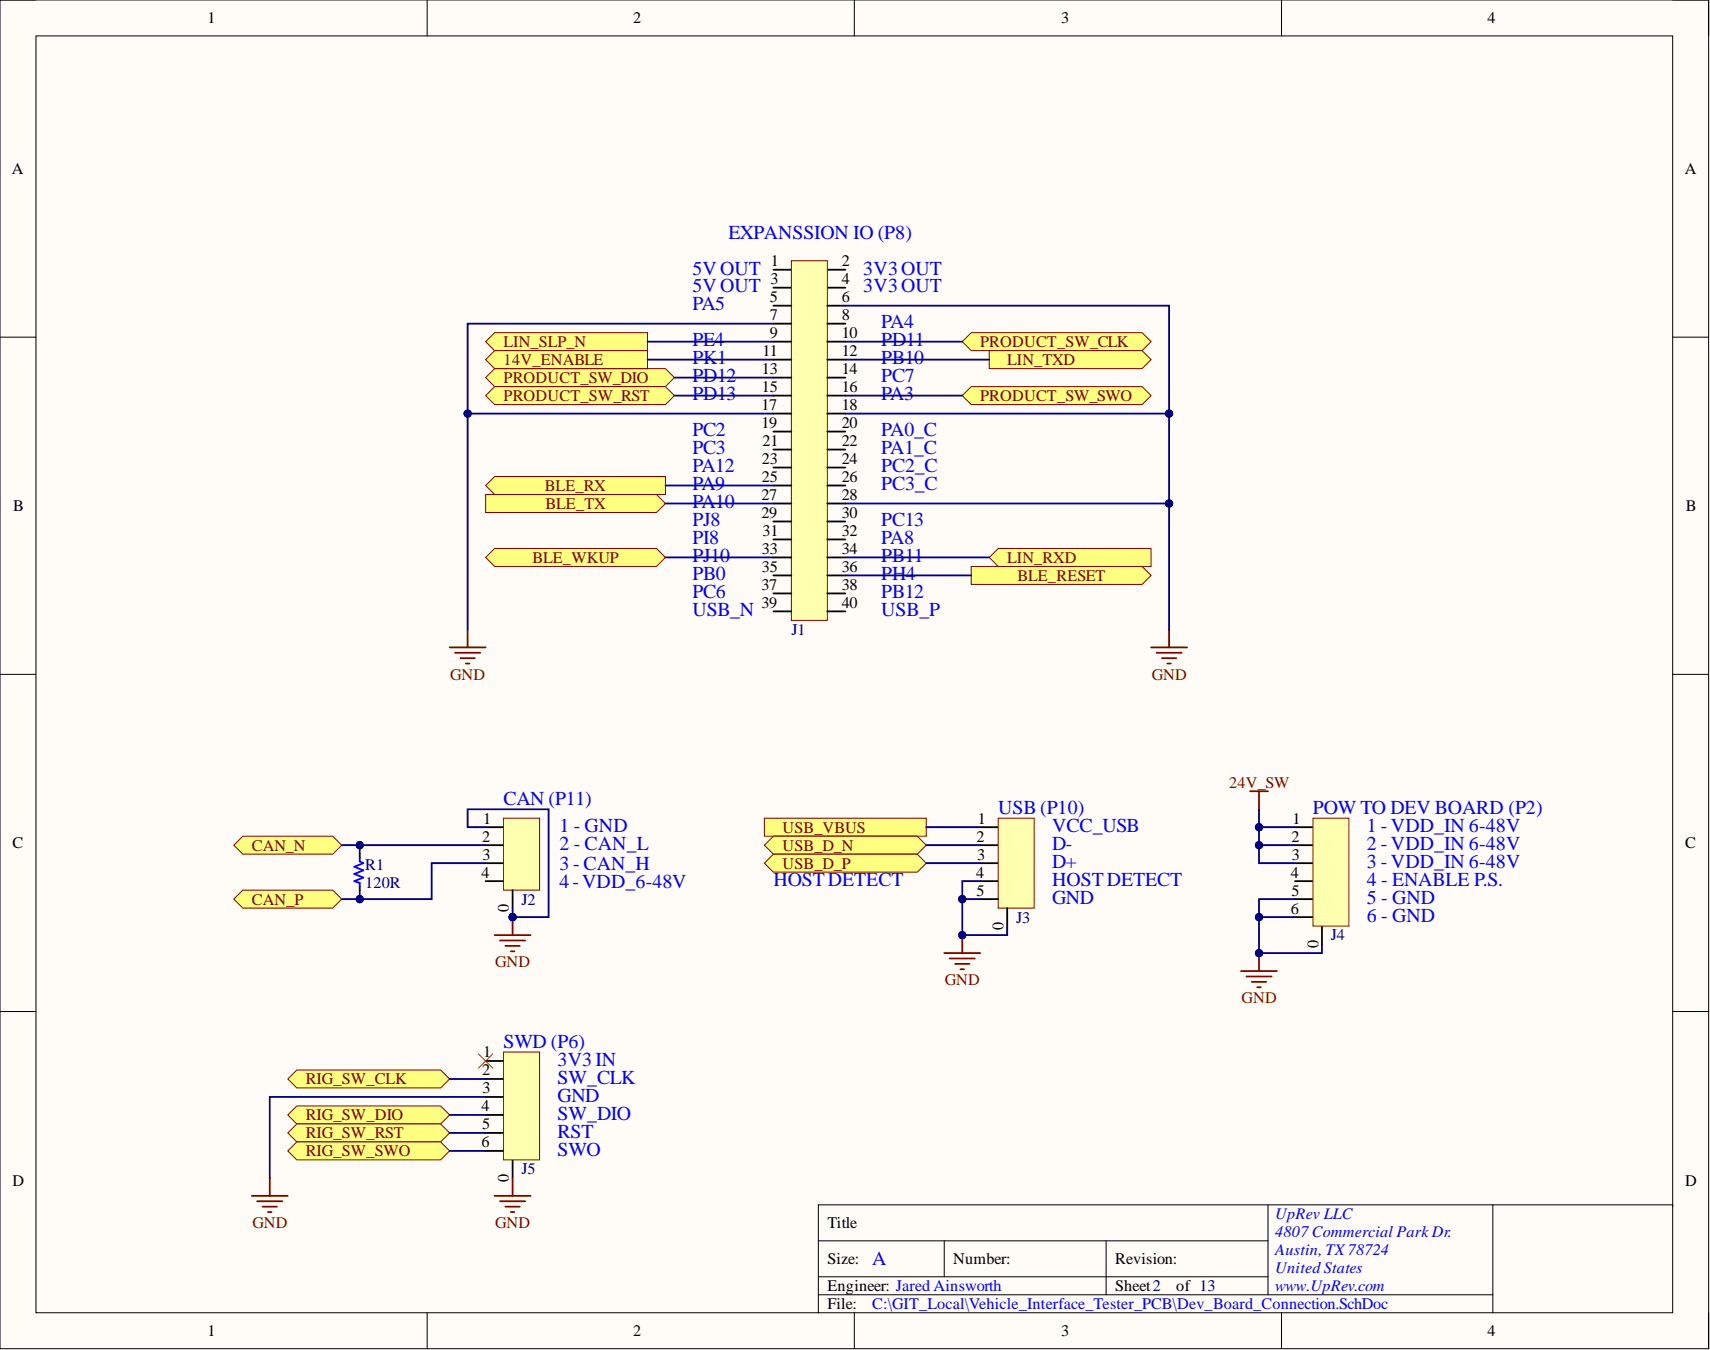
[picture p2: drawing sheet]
<svg xmlns="http://www.w3.org/2000/svg" width="241mm" height="190mm" viewBox="0 0 241 190" stroke-linecap="round" stroke-linejoin="round" font-family="sans-serif">
<defs><g id="words">
<g font-size="2.8" fill="#00f">
<text x="102.8" y="33.7">EXPANSSION IO (P8)</text>
<text x="97.7" y="38.7">5VOUT</text>
<text x="97.7" y="41.3">5VOUT</text>
<text x="121.8" y="38.7">3V3OUT</text>
<text x="121.8" y="41.3">3V3OUT</text>
<text x="97.7" y="43.8">PA5</text>
<text x="124.4" y="46.3">PA4</text>
<text x="97.7" y="48.9">PE4</text>
<text x="97.7" y="51.4">PK1</text>
<text x="97.7" y="54">PD12</text>
<text x="124.4" y="48.9">PD11</text>
<text x="124.4" y="51.4">PB10</text>
<text x="124.4" y="54">PC7</text>
<text x="97.7" y="56.5">PD13</text>
<text x="124.4" y="56.5">PA3</text>
<text x="97.7" y="61.6">PC2</text>
<text x="97.7" y="64.1">PC3</text>
<text x="124.4" y="61.6">PA0_C</text>
<text x="124.4" y="64.1">PA1_C</text>
<text x="97.7" y="66.7">PA12</text>
<text x="97.7" y="69.2">PA9</text>
<text x="97.7" y="71.7">PA10</text>
<text x="124.4" y="66.7">PC2_C</text>
<text x="124.4" y="69.2">PC3_C</text>
<text x="97.7" y="74.3">PJ8</text>
<text x="97.7" y="76.8">PI8</text>
<text x="124.4" y="74.3">PC13</text>
<text x="124.4" y="76.8">PA8</text>
<text x="97.7" y="79.3">PJ10</text>
<text x="97.7" y="81.9">PB0</text>
<text x="124.4" y="79.3">PB11</text>
<text x="124.4" y="81.9">PH4</text>
<text x="97.7" y="84.4">PC6</text>
<text x="97.7" y="87">USB_N</text>
<text x="124.4" y="84.4">PB12</text>
<text x="124.4" y="87">USB_P</text>
<text x="71.1" y="113.6">CAN (P11)</text>
<text x="78.9" y="117.4">1 - GND</text>
<text x="78.9" y="119.9">2 - CAN_L</text>
<text x="140.9" y="114.9">USB (P10)</text>
<text x="148.5" y="117.4">VCC_USB</text>
<text x="148.5" y="119.9">D-</text>
<text x="185.3" y="114.9">POW TO DEV BOARD (P2)</text>
<text x="192.9" y="117.4">1 - VDD_IN 6-48V</text>
<text x="192.9" y="119.9">2 - VDD_IN 6-48V</text>
<text x="78.9" y="122.7">3 - CAN_H</text>
<text x="78.9" y="125.3">4-VDD_6-48V</text>
<text x="109.1" y="125">HOSTDETECT</text>
<text x="148.5" y="122.5">D+</text>
<text x="148.5" y="125">HOSTDETECT</text>
<text x="192.9" y="122.5">3 - VDD_IN 6-48V</text>
<text x="192.9" y="125">4 - ENABLE P.S.</text>
<text x="148.5" y="127.6">GND</text>
<text x="192.9" y="127.6">5 - GND</text>
<text x="192.9" y="130.1">6 - GND</text>
<text x="71.1" y="147.9">SWD (P6)</text>
<text x="78.7" y="150.4">3V3IN</text>
<text x="78.7" y="152.9">SW_CLK</text>
<text x="78.7" y="155.5">GND</text>
<text x="78.7" y="158">SW_DIO</text>
<text x="78.7" y="160.5">RST</text>
<text x="78.7" y="163.1">SWO</text>
<text x="123.1" y="178.6">A</text>
</g>
<g font-size="2.3">
<text x="29.3" y="3.3">1</text>
<text x="89.3" y="3.3">2</text>
<text x="149.7" y="3.3">3</text>
<text x="209.9" y="3.3">4</text>
<text x="1.7" y="24.5">A</text>
<text x="237.7" y="24.5">A</text>
<text x="108.7" y="40.1">3</text>
<text x="108.8" y="37.6">1</text>
<text x="118.8" y="37.6">2</text>
<text x="118.8" y="40.1">4</text>
<text x="108.6" y="42.6">5</text>
<text x="108.6" y="45.2">7</text>
<text x="108.6" y="47.7">9</text>
<text x="118.8" y="42.6">6</text>
<text x="118.8" y="45.2">8</text>
<text x="118.8" y="47.7">10</text>
<text x="107.5" y="52.8">13</text>
<text x="107.6" y="50.2">11</text>
<text x="118.8" y="50.2">12</text>
<text x="118.8" y="52.8">14</text>
<text x="107.4" y="57.9">17</text>
<text x="107.5" y="55.3">15</text>
<text x="118.8" y="55.3">16</text>
<text x="118.8" y="57.9">18</text>
<text x="107.4" y="60.4">19</text>
<text x="107.5" y="65.5">23</text>
<text x="107.6" y="62.9">21</text>
<text x="118.8" y="60.4">20</text>
<text x="118.8" y="62.9">22</text>
<text x="118.8" y="65.5">24</text>
<text x="107.4" y="70.5">27</text>
<text x="107.5" y="68">25</text>
<text x="118.8" y="68">26</text>
<text x="118.8" y="70.5">28</text>
<text x="1.9" y="72.1">B</text>
<text x="107.4" y="73.1">29</text>
<text x="107.6" y="75.6">31</text>
<text x="118.8" y="73.1">30</text>
<text x="118.8" y="75.6">32</text>
<text x="237.9" y="72.1">B</text>
<text x="107.4" y="83.2">37</text>
<text x="107.5" y="78.2">33</text>
<text x="107.5" y="80.7">35</text>
<text x="118.8" y="78.2">34</text>
<text x="118.8" y="80.7">36</text>
<text x="118.8" y="83.2">38</text>
<text x="107.4" y="85.8">39</text>
<text x="118.8" y="85.8">40</text>
<text x="1.8" y="119.7">C</text>
<text x="68" y="118.8">2</text>
<text x="68.2" y="116.2">1</text>
<text x="137.8" y="118.8">2</text>
<text x="138" y="116.2">1</text>
<text x="182.2" y="118.8">2</text>
<text x="182.4" y="116.2">1</text>
<text x="237.8" y="119.7">C</text>
<text x="67.9" y="123.8">4</text>
<text x="68.1" y="121.3">3</text>
<text x="137.7" y="123.8">4</text>
<text x="137.9" y="121.3">3</text>
<text x="182.1" y="123.8">4</text>
<text x="182.3" y="121.3">3</text>
<text x="71.8" y="128.7" transform="rotate(-90 71.8 128.7)">0</text>
<text x="137.8" y="126.4">5</text>
<text x="141.6" y="131.3" transform="rotate(-90 141.6 131.3)">0</text>
<text x="182.1" y="128.9">6</text>
<text x="182.2" y="126.4">5</text>
<text x="186" y="133.8" transform="rotate(-90 186 133.8)">0</text>
<text x="68.2" y="149.2">1</text>
<text x="68" y="151.7">2</text>
<text x="68.1" y="154.3">3</text>
<text x="67.9" y="161.9">6</text>
<text x="67.9" y="156.8">4</text>
<text x="68" y="159.4">5</text>
<text x="1.8" y="167.3">D</text>
<text x="71.8" y="166.8" transform="rotate(-90 71.8 166.8)">0</text>
<text x="237.8" y="167.3">D</text>
<text x="116.7" y="173.3">Title</text>
<text x="116.7" y="178.4">Size:</text>
<text x="134.5" y="178.4">Number:</text>
<text x="157.4" y="178.4">Revision:</text>
<text x="116.7" y="184.7">File:</text>
<text x="116.7" y="182.2">Engineer: Jared Ainsworth</text>
<text x="157.4" y="182.2">Sheet2</text>
<text x="166" y="182.2">of 13</text>
<text x="29.3" y="188.5">1</text>
<text x="89.3" y="188.5">2</text>
<text x="149.7" y="188.5">3</text>
<text x="209.9" y="188.5">4</text>
</g>
<g font-size="2.3" fill="#800000">
<text x="71.1" y="49">LIN_SLP_N</text>
<text x="71.1" y="51.5">14V_ENABLE</text>
<text x="138.3" y="49">PRODUCT_SW_CLK</text>
<text x="142.1" y="51.5">LIN_TXD</text>
<text x="71.1" y="54">PRODUCT_SW_DIO</text>
<text x="71.1" y="56.6">PRODUCT_SW_RST</text>
<text x="138.3" y="56.6">PRODUCT_SW_SWO</text>
<text x="76.9" y="69.3">BLE_RX</text>
<text x="77" y="71.8">BLE_TX</text>
<text x="75.1" y="79.4">BLE_WKUP</text>
<text x="142.1" y="79.4">LIN_RXD</text>
<text x="143.6" y="82">BLE_RESET</text>
<text x="63.5" y="95.9">GND</text>
<text x="162.5" y="95.9">GND</text>
<text x="173.4" y="111.1">24V_SW</text>
<text x="110.4" y="117.5">USB_VBUS</text>
<text x="35.5" y="120">CAN_N</text>
<text x="110.4" y="120">USB_D_N</text>
<text x="110.4" y="122.6">USB_D_P</text>
<text x="35.5" y="127.6">CAN_P</text>
<text x="69.9" y="136.5">GND</text>
<text x="133.3" y="139.1">GND</text>
<text x="175.2" y="141.6">GND</text>
<text x="43.1" y="153">RIG_SW_CLK</text>
<text x="43.1" y="158.1">RIG_SW_DIO</text>
<text x="43.1" y="160.6">RIG_SW_RST</text>
<text x="43.1" y="163.2">RIG_SW_SWO</text>
<text x="35.6" y="173.3">GND</text>
<text x="69.9" y="173.3">GND</text>
</g>
<g font-size="2.3" fill="#000080">
<text x="111.7" y="89.6">J1</text>
<text x="51.5" y="125.4">120R</text>
<text x="51.5" y="122.8">R1</text>
<text x="73.6" y="127.6">J2</text>
<text x="143.4" y="130.2">J3</text>
<text x="187.8" y="132.7">J4</text>
<text x="73.6" y="165.7">J5</text>
</g>
<g font-size="2.3" fill="#00f">
<text x="179.9" y="172">UpRev LLC</text>
<text x="179.9" y="174.6">4807Commercial ParkDr.</text>
<text x="179.9" y="177.1">Austin, TX78724</text>
<text x="179.9" y="179.7">UnitedStates</text>
<text x="123.1" y="184.7">C:\GIT_Local\Vehicle_Interface_Tester_PCB\Dev_Board_Connection.SchDoc</text>
<text x="179.9" y="182.2">www.UpRev.com</text>
</g>
</g></defs>
<path d="M0 0h241.1v190.3h-241.1z" fill-rule="evenodd" fill="#fffcf8"/>
<path d="M0 0h241.1v190.3h-241.1z" fill="none" stroke="#000" stroke-width=".14"/>
<path d="M5.1 5.1h230.9v180.1h-230.9z" fill-rule="evenodd" fill="#fffcf8"/>
<g fill="none" stroke="#000" stroke-width=".14">
<path d="M0 0h5.1M60.3 0v5.1M120.6 0v5.1M180.8 0v5.1M236 0h5.1v5.1M5.1 5.1h230.9v180.1h-230.9zM0 47.6h5.1M236 47.6h5.1M0 95.2h5.1M236 95.2h5.1M0 142.7h5.1M236 142.7h5.1"/>
<path d="M115.5 175.1h63.4M133.2 175.1v5.1M156.1 175.1v7.6M178.9 170v12.7M210.7 170v15.2M236 170.3v-.3h-120.5v15.2M60.3 185.2v5.1M115.5 182.7h95.2M115.5 180.2h63.4M120.6 185.2v5.1M180.8 185.2v5.1M241.1 185.2v5.1"/>
</g>
<path d="M109.1 38.1h2.6M116.7 38.1h2.6M109.1 40.6h2.6M116.7 40.6h2.6" fill="none" stroke="#000" stroke-width=".25"/>
<path d="M111.7 36.8h5v50.7h-5z" fill-rule="evenodd" fill="#ffffb0"/>
<path d="M111.7 36.8h5v50.7h-5z" fill="none" stroke="#800000" stroke-width=".14"/>
<g fill="none" stroke="#000" stroke-width=".25">
<path d="M109.1 43.1h2.6M109.1 45.7h2.6M109.1 48.2h2.6M109.1 50.7h2.6M109.1 53.3h2.6M109.1 55.8h2.6M109.1 58.4h2.6M116.7 43.1h2.6M116.7 45.7h2.6M116.7 48.2h2.6M116.7 50.7h2.6M116.7 53.3h2.6"/>
<path d="M116.7 55.8h2.6M116.7 58.4h2.6M109.1 60.9h2.6M109.1 63.4h2.6M109.1 66h2.6M109.1 68.5h2.6M109.1 71h2.6M109.1 73.6h2.6M109.1 76.1h2.6M109.1 78.7h2.6M116.7 60.9h2.6M116.7 63.4h2.6"/>
<path d="M116.7 66h2.6M116.7 68.5h2.6M116.7 71h2.6M116.7 73.6h2.6M116.7 76.1h2.6M116.7 78.7h2.6M109.1 81.2h2.6M109.1 83.7h2.6M109.1 86.3h2.6M116.7 81.2h2.6M116.7 83.7h2.6M116.7 86.3h2.6"/>
<path d="M68.5 116.7h2.6M68.5 119.3h2.6M68.5 121.8h2.6M68.5 124.3h2.6"/>
</g>
<path d="M63.4 91.4h5.1M64.2 92.1h3.6M65 92.9h2M65.7 93.6h.5M66 88.8v2.6M162.4 91.4h5.1M163.2 92.1h3.5M164 92.9h2M164.7 93.6h.5M165 88.8v2.6" fill="none" stroke="#800000" stroke-width=".25"/>
<path d="M71.1 115.5h5v10.1h-5z" fill-rule="evenodd" fill="#ffffb0"/>
<path d="M71.1 115.5h5v10.1h-5z" fill="none" stroke="#800000" stroke-width=".14"/>
<path d="M72.3 125.6v2.5" fill="none" stroke="#000" stroke-width=".25"/>
<path d="M33 126.9l1.3-1.3h12.7l1.2 1.3-1.2 1.2h-12.7z" fill-rule="evenodd" fill="#ffff80"/>
<path d="M33 126.9l1.3-1.3h12.7l1.2 1.3-1.2 1.2h-12.7z" fill="none" stroke="#800000" stroke-width=".14"/>
<path d="M33 119.3l1.3-1.3h12.7l1.2 1.3-1.2 1.2h-12.7z" fill-rule="evenodd" fill="#ffff80"/>
<path d="M33 119.3l1.3-1.3h12.7l1.2 1.3-1.2 1.2h-12.7z" fill="none" stroke="#800000" stroke-width=".14"/>
<path d="M50.8 120.5v.5M50.8 125.1v.5" fill="none" stroke="#000" stroke-width=".25"/>
<path d="M50.8 121v.5l.5 .3-1.3 .5 1.3 .5-1.3 .5 1.3 .5-1.3 .5 .8 .3v.5" fill="none" stroke="#00f" stroke-width=".25"/>
<path d="M69.8 132h5.1M70.6 132.7h3.5M71.3 133.5h2M72.1 134.2h.5M72.3 129.4v2.6" fill="none" stroke="#800000" stroke-width=".25"/>
<circle cx="72.3" cy="129.4" r=".51" fill="#000080"/>
<circle cx="72.3" cy="129.4" r=".51" fill="none" stroke="#000080" stroke-width=".14"/>
<path d="M138.3 116.7h2.6M138.3 119.3h2.6M138.3 121.8h2.6M138.3 124.3h2.6" fill="none" stroke="#000" stroke-width=".25"/>
<path d="M140.9 115.5h5v12.6h-5z" fill-rule="evenodd" fill="#ffffb0"/>
<path d="M140.9 115.5h5v12.6h-5z" fill="none" stroke="#800000" stroke-width=".14"/>
<path d="M138.3 126.9h2.6M142.1 128.1v2.6" fill="none" stroke="#000" stroke-width=".25"/>
<path d="M107.9 115.5h22.8v2.5h-22.8z" fill-rule="evenodd" fill="#ffff80"/>
<path d="M107.9 115.5h22.8v2.5h-22.8z" fill="none" stroke="#800000" stroke-width=".14"/>
<path d="M107.9 119.3l1.2-1.3h20.3l1.3 1.3-1.3 1.2h-20.3z" fill-rule="evenodd" fill="#ffff80"/>
<path d="M107.9 119.3l1.2-1.3h20.3l1.3 1.3-1.3 1.2h-20.3z" fill="none" stroke="#800000" stroke-width=".14"/>
<path d="M107.9 121.8l1.2-1.3h20.3l1.3 1.3-1.3 1.3h-20.3z" fill-rule="evenodd" fill="#ffff80"/>
<path d="M107.9 121.8l1.2-1.3h20.3l1.3 1.3-1.3 1.3h-20.3z" fill="none" stroke="#800000" stroke-width=".14"/>
<path d="M133.2 134.5h5.1M134 135.3h3.6M134.8 136h2M135.5 136.8h.5M135.8 132v2.5" fill="none" stroke="#800000" stroke-width=".25"/>
<circle cx="135.8" cy="132" r=".51" fill="#000080"/>
<circle cx="135.8" cy="132" r=".51" fill="none" stroke="#000080" stroke-width=".14"/>
<path d="M182.7 116.7h2.6M182.7 119.3h2.6M182.7 126.9h2.6M182.7 129.4h2.6M182.7 121.8h2.6M182.7 124.3h2.6M186.5 130.7v2.5" fill="none" stroke="#000" stroke-width=".25"/>
<path d="M185.3 115.5h5v15.2h-5z" fill-rule="evenodd" fill="#ffffb0"/>
<path d="M185.3 115.5h5v15.2h-5z" fill="none" stroke="#800000" stroke-width=".14"/>
<path d="M175.1 137h5.1M175.9 137.8h3.5M176.6 138.6h2.1M177.4 139.3h.5M177.7 134.5v2.5" fill="none" stroke="#800000" stroke-width=".25"/>
<circle cx="177.7" cy="134.5" r=".51" fill="#000080"/>
<circle cx="177.7" cy="134.5" r=".51" fill="none" stroke="#000080" stroke-width=".14"/>
<path d="M68.5 159.9h2.6M68.5 149.7h2.6M68.5 152.3h2.6M68.5 154.8h2.6M68.5 157.3h2.6M68.5 162.4h2.6M72.3 163.7v2.5" fill="none" stroke="#000" stroke-width=".25"/>
<path d="M71.1 148.4h5v15.3h-5z" fill-rule="evenodd" fill="#ffffb0"/>
<path d="M71.1 148.4h5v15.3h-5z" fill="none" stroke="#800000" stroke-width=".14"/>
<path d="M40.6 152.3l1.3-1.3h20.3l1.2 1.3-1.2 1.2h-20.3z" fill-rule="evenodd" fill="#ffff80"/>
<path d="M40.6 152.3l1.3-1.3h20.3l1.2 1.3-1.2 1.2h-20.3z" fill="none" stroke="#800000" stroke-width=".14"/>
<path d="M40.6 157.3l1.3-1.2h20.3l1.2 1.2-1.2 1.3h-20.3z" fill-rule="evenodd" fill="#ffff80"/>
<path d="M40.6 157.3l1.3-1.2h20.3l1.2 1.2-1.2 1.3h-20.3z" fill="none" stroke="#800000" stroke-width=".14"/>
<path d="M40.6 159.9l1.3-1.3h20.3l1.2 1.3-1.2 1.2h-20.3z" fill-rule="evenodd" fill="#ffff80"/>
<path d="M40.6 159.9l1.3-1.3h20.3l1.2 1.3-1.2 1.2h-20.3z" fill="none" stroke="#800000" stroke-width=".14"/>
<path d="M40.6 162.4l1.3-1.3h20.3l1.2 1.3-1.2 1.3h-20.3z" fill-rule="evenodd" fill="#ffff80"/>
<path d="M40.6 162.4l1.3-1.3h20.3l1.2 1.3-1.2 1.3h-20.3z" fill="none" stroke="#800000" stroke-width=".14"/>
<path d="M35.5 168.7h5.1M36.3 169.5h3.5M37.1 170.3h2M37.8 171h.5M38.1 166.2v2.5M69.8 168.7h5.1M70.6 169.5h3.5M71.3 170.3h2M72.1 171h.5M72.3 166.2v2.5" fill="none" stroke="#800000" stroke-width=".25"/>
<path d="M135.8 48.2l1.3-1.3h24.1l1.2 1.3-1.2 1.3h-24.1z" fill-rule="evenodd" fill="#ffff80"/>
<path d="M135.8 48.2l1.3-1.3h24.1l1.2 1.3-1.2 1.3h-24.1z" fill="none" stroke="#800000" stroke-width=".14"/>
<path d="M68.5 53.3l1.3-1.3h24.1l1.3 1.3-1.3 1.3h-24.1z" fill-rule="evenodd" fill="#ffff80"/>
<path d="M68.5 53.3l1.3-1.3h24.1l1.3 1.3-1.3 1.3h-24.1z" fill="none" stroke="#800000" stroke-width=".14"/>
<path d="M68.5 55.8l1.3-1.2h24.1l1.3 1.2-1.3 1.3h-24.1z" fill-rule="evenodd" fill="#ffff80"/>
<path d="M68.5 55.8l1.3-1.2h24.1l1.3 1.2-1.3 1.3h-24.1z" fill="none" stroke="#800000" stroke-width=".14"/>
<path d="M135.8 55.8l1.3-1.2h24.1l1.2 1.2-1.2 1.3h-24.1z" fill-rule="evenodd" fill="#ffff80"/>
<path d="M135.8 55.8l1.3-1.2h24.1l1.2 1.2-1.2 1.3h-24.1z" fill="none" stroke="#800000" stroke-width=".14"/>
<path d="M137.1 79.9h24.1l1.2 1.3-1.2 1.3h-24.1z" fill-rule="evenodd" fill="#ffff80"/>
<path d="M137.1 79.9h24.1l1.2 1.3-1.2 1.3h-24.1z" fill="none" stroke="#800000" stroke-width=".14"/>
<path d="M68.5 69.8h24.1l1.3 1.2-1.3 1.3h-24.1z" fill-rule="evenodd" fill="#ffff80"/>
<path d="M68.5 69.8h24.1l1.3 1.2-1.3 1.3h-24.1z" fill="none" stroke="#800000" stroke-width=".14"/>
<path d="M68.5 68.5l1.3-1.3h24.1v2.6h-24.1z" fill-rule="evenodd" fill="#ffff80"/>
<path d="M68.5 68.5l1.3-1.3h24.1v2.6h-24.1z" fill="none" stroke="#800000" stroke-width=".14"/>
<path d="M68.5 78.7l1.3-1.3h22.8l1.3 1.3-1.3 1.2h-22.8z" fill-rule="evenodd" fill="#ffff80"/>
<path d="M68.5 78.7l1.3-1.3h22.8l1.3 1.3-1.3 1.2h-22.8z" fill="none" stroke="#800000" stroke-width=".14"/>
<path d="M67.5 148.7l2 2M69.5 148.7l-2 2" fill="none" stroke="#f00" stroke-width=".14"/>
<path d="M139.6 49.5h21.6l1.2 1.2-1.2 1.3h-21.6z" fill-rule="evenodd" fill="#ffff80"/>
<path d="M139.6 49.5h21.6l1.2 1.2-1.2 1.3h-21.6z" fill="none" stroke="#800000" stroke-width=".14"/>
<path d="M139.6 78.7l1.3-1.3h21.5v2.5h-21.5z" fill-rule="evenodd" fill="#ffff80"/>
<path d="M139.6 78.7l1.3-1.3h21.5v2.5h-21.5z" fill="none" stroke="#800000" stroke-width=".14"/>
<path d="M68.5 48.2l1.3-1.3h21.6v2.6h-21.6z" fill-rule="evenodd" fill="#ffff80"/>
<path d="M68.5 48.2l1.3-1.3h21.6v2.6h-21.6z" fill="none" stroke="#800000" stroke-width=".14"/>
<path d="M68.5 50.7l1.3-1.2h21.6v2.5h-21.6z" fill-rule="evenodd" fill="#ffff80"/>
<path d="M68.5 50.7l1.3-1.2h21.6v2.5h-21.6z" fill="none" stroke="#800000" stroke-width=".14"/>
<path d="M176.4 111.7h2.5M177.7 111.7v2.5" fill="none" stroke="#800000" stroke-width=".25"/>
<path d="M109.1 45.7h-43.1v43.1" fill="none" stroke="#000080" stroke-width=".25"/>
<circle cx="66" cy="58.4" r=".51" fill="#000080"/>
<circle cx="66" cy="58.4" r=".51" fill="none" stroke="#000080" stroke-width=".14"/>
<path d="M119.3 43.1h45.7v45.7" fill="none" stroke="#000080" stroke-width=".25"/>
<circle cx="165" cy="58.4" r=".51" fill="#000080"/>
<circle cx="165" cy="58.4" r=".51" fill="none" stroke="#000080" stroke-width=".14"/>
<circle cx="165" cy="71" r=".51" fill="#000080"/>
<circle cx="165" cy="71" r=".51" fill="none" stroke="#000080" stroke-width=".14"/>
<path d="M66 58.4h43.1" fill="none" stroke="#000080" stroke-width=".25"/>
<circle cx="66" cy="58.4" r=".51" fill="#000080"/>
<circle cx="66" cy="58.4" r=".51" fill="none" stroke="#000080" stroke-width=".14"/>
<path d="M119.3 58.4h45.7" fill="none" stroke="#000080" stroke-width=".25"/>
<circle cx="165" cy="58.4" r=".51" fill="#000080"/>
<circle cx="165" cy="58.4" r=".51" fill="none" stroke="#000080" stroke-width=".14"/>
<path d="M119.3 71h45.7" fill="none" stroke="#000080" stroke-width=".25"/>
<circle cx="165" cy="71" r=".51" fill="#000080"/>
<circle cx="165" cy="71" r=".51" fill="none" stroke="#000080" stroke-width=".14"/>
<path d="M48.2 119.3h20.3" fill="none" stroke="#000080" stroke-width=".25"/>
<circle cx="50.8" cy="119.3" r=".51" fill="#000080"/>
<circle cx="50.8" cy="119.3" r=".51" fill="none" stroke="#000080" stroke-width=".14"/>
<path d="M50.8 119.3v1.2" fill="none" stroke="#000080" stroke-width=".25"/>
<circle cx="50.8" cy="119.3" r=".51" fill="#000080"/>
<circle cx="50.8" cy="119.3" r=".51" fill="none" stroke="#000080" stroke-width=".14"/>
<path d="M48.2 126.9h2.6" fill="none" stroke="#000080" stroke-width=".25"/>
<circle cx="50.8" cy="126.9" r=".51" fill="#000080"/>
<circle cx="50.8" cy="126.9" r=".51" fill="none" stroke="#000080" stroke-width=".14"/>
<path d="M68.5 121.8h-7.6v5.1h-10.1v-1.3" fill="none" stroke="#000080" stroke-width=".25"/>
<circle cx="50.8" cy="126.9" r=".51" fill="#000080"/>
<circle cx="50.8" cy="126.9" r=".51" fill="none" stroke="#000080" stroke-width=".14"/>
<path d="M72.3 128.1v1.3" fill="none" stroke="#000080" stroke-width=".25"/>
<circle cx="72.3" cy="129.4" r=".51" fill="#000080"/>
<circle cx="72.3" cy="129.4" r=".51" fill="none" stroke="#000080" stroke-width=".14"/>
<path d="M130.7 116.7h7.6M130.7 119.3h7.6M130.7 121.8h7.6M138.3 124.3h-2.5v2.6" fill="none" stroke="#000080" stroke-width=".25"/>
<circle cx="135.8" cy="126.9" r=".51" fill="#000080"/>
<circle cx="135.8" cy="126.9" r=".51" fill="none" stroke="#000080" stroke-width=".14"/>
<path d="M138.3 126.9h-2.5v5.1h6.3v-1.3" fill="none" stroke="#000080" stroke-width=".25"/>
<circle cx="135.8" cy="126.9" r=".51" fill="#000080"/>
<circle cx="135.8" cy="126.9" r=".51" fill="none" stroke="#000080" stroke-width=".14"/>
<circle cx="135.8" cy="132" r=".51" fill="#000080"/>
<circle cx="135.8" cy="132" r=".51" fill="none" stroke="#000080" stroke-width=".14"/>
<path d="M68.5 116.7h-2.5v-2.5h11.4v15.2h-5.1" fill="none" stroke="#000080" stroke-width=".25"/>
<circle cx="72.3" cy="129.4" r=".51" fill="#000080"/>
<circle cx="72.3" cy="129.4" r=".51" fill="none" stroke="#000080" stroke-width=".14"/>
<path d="M182.7 126.9h-5v7.6h8.8v-1.3" fill="none" stroke="#000080" stroke-width=".25"/>
<circle cx="177.7" cy="129.4" r=".51" fill="#000080"/>
<circle cx="177.7" cy="129.4" r=".51" fill="none" stroke="#000080" stroke-width=".14"/>
<circle cx="177.7" cy="134.5" r=".51" fill="#000080"/>
<circle cx="177.7" cy="134.5" r=".51" fill="none" stroke="#000080" stroke-width=".14"/>
<path d="M177.7 129.4h5" fill="none" stroke="#000080" stroke-width=".25"/>
<circle cx="177.7" cy="129.4" r=".51" fill="#000080"/>
<circle cx="177.7" cy="129.4" r=".51" fill="none" stroke="#000080" stroke-width=".14"/>
<path d="M182.7 116.7h-5v2.6h5" fill="none" stroke="#000080" stroke-width=".25"/>
<circle cx="177.7" cy="119.3" r=".51" fill="#000080"/>
<circle cx="177.7" cy="119.3" r=".51" fill="none" stroke="#000080" stroke-width=".14"/>
<circle cx="177.7" cy="116.7" r=".51" fill="#000080"/>
<circle cx="177.7" cy="116.7" r=".51" fill="none" stroke="#000080" stroke-width=".14"/>
<path d="M177.7 114.2v2.5" fill="none" stroke="#000080" stroke-width=".25"/>
<circle cx="177.7" cy="116.7" r=".51" fill="#000080"/>
<circle cx="177.7" cy="116.7" r=".51" fill="none" stroke="#000080" stroke-width=".14"/>
<path d="M177.7 119.3v2.5h5" fill="none" stroke="#000080" stroke-width=".25"/>
<circle cx="177.7" cy="119.3" r=".51" fill="#000080"/>
<circle cx="177.7" cy="119.3" r=".51" fill="none" stroke="#000080" stroke-width=".14"/>
<g fill="none" stroke="#000080" stroke-width=".25">
<path d="M91.4 48.2h17.7M91.4 50.7h17.7M95.2 53.3h13.9M95.2 55.8h13.9M119.3 48.2h16.5M119.3 50.7h20.3M119.3 55.8h16.5M93.9 78.7h15.2M93.9 68.5h15.2M93.9 71h15.2M119.3 78.7h20.3M119.3 81.2h17.8"/>
<path d="M63.4 159.9h5.1M63.4 152.3h5.1M63.4 157.3h5.1M68.5 154.8h-30.4v11.4M63.4 162.4h5.1"/>
</g>
<use href="#words"/>
</svg>
